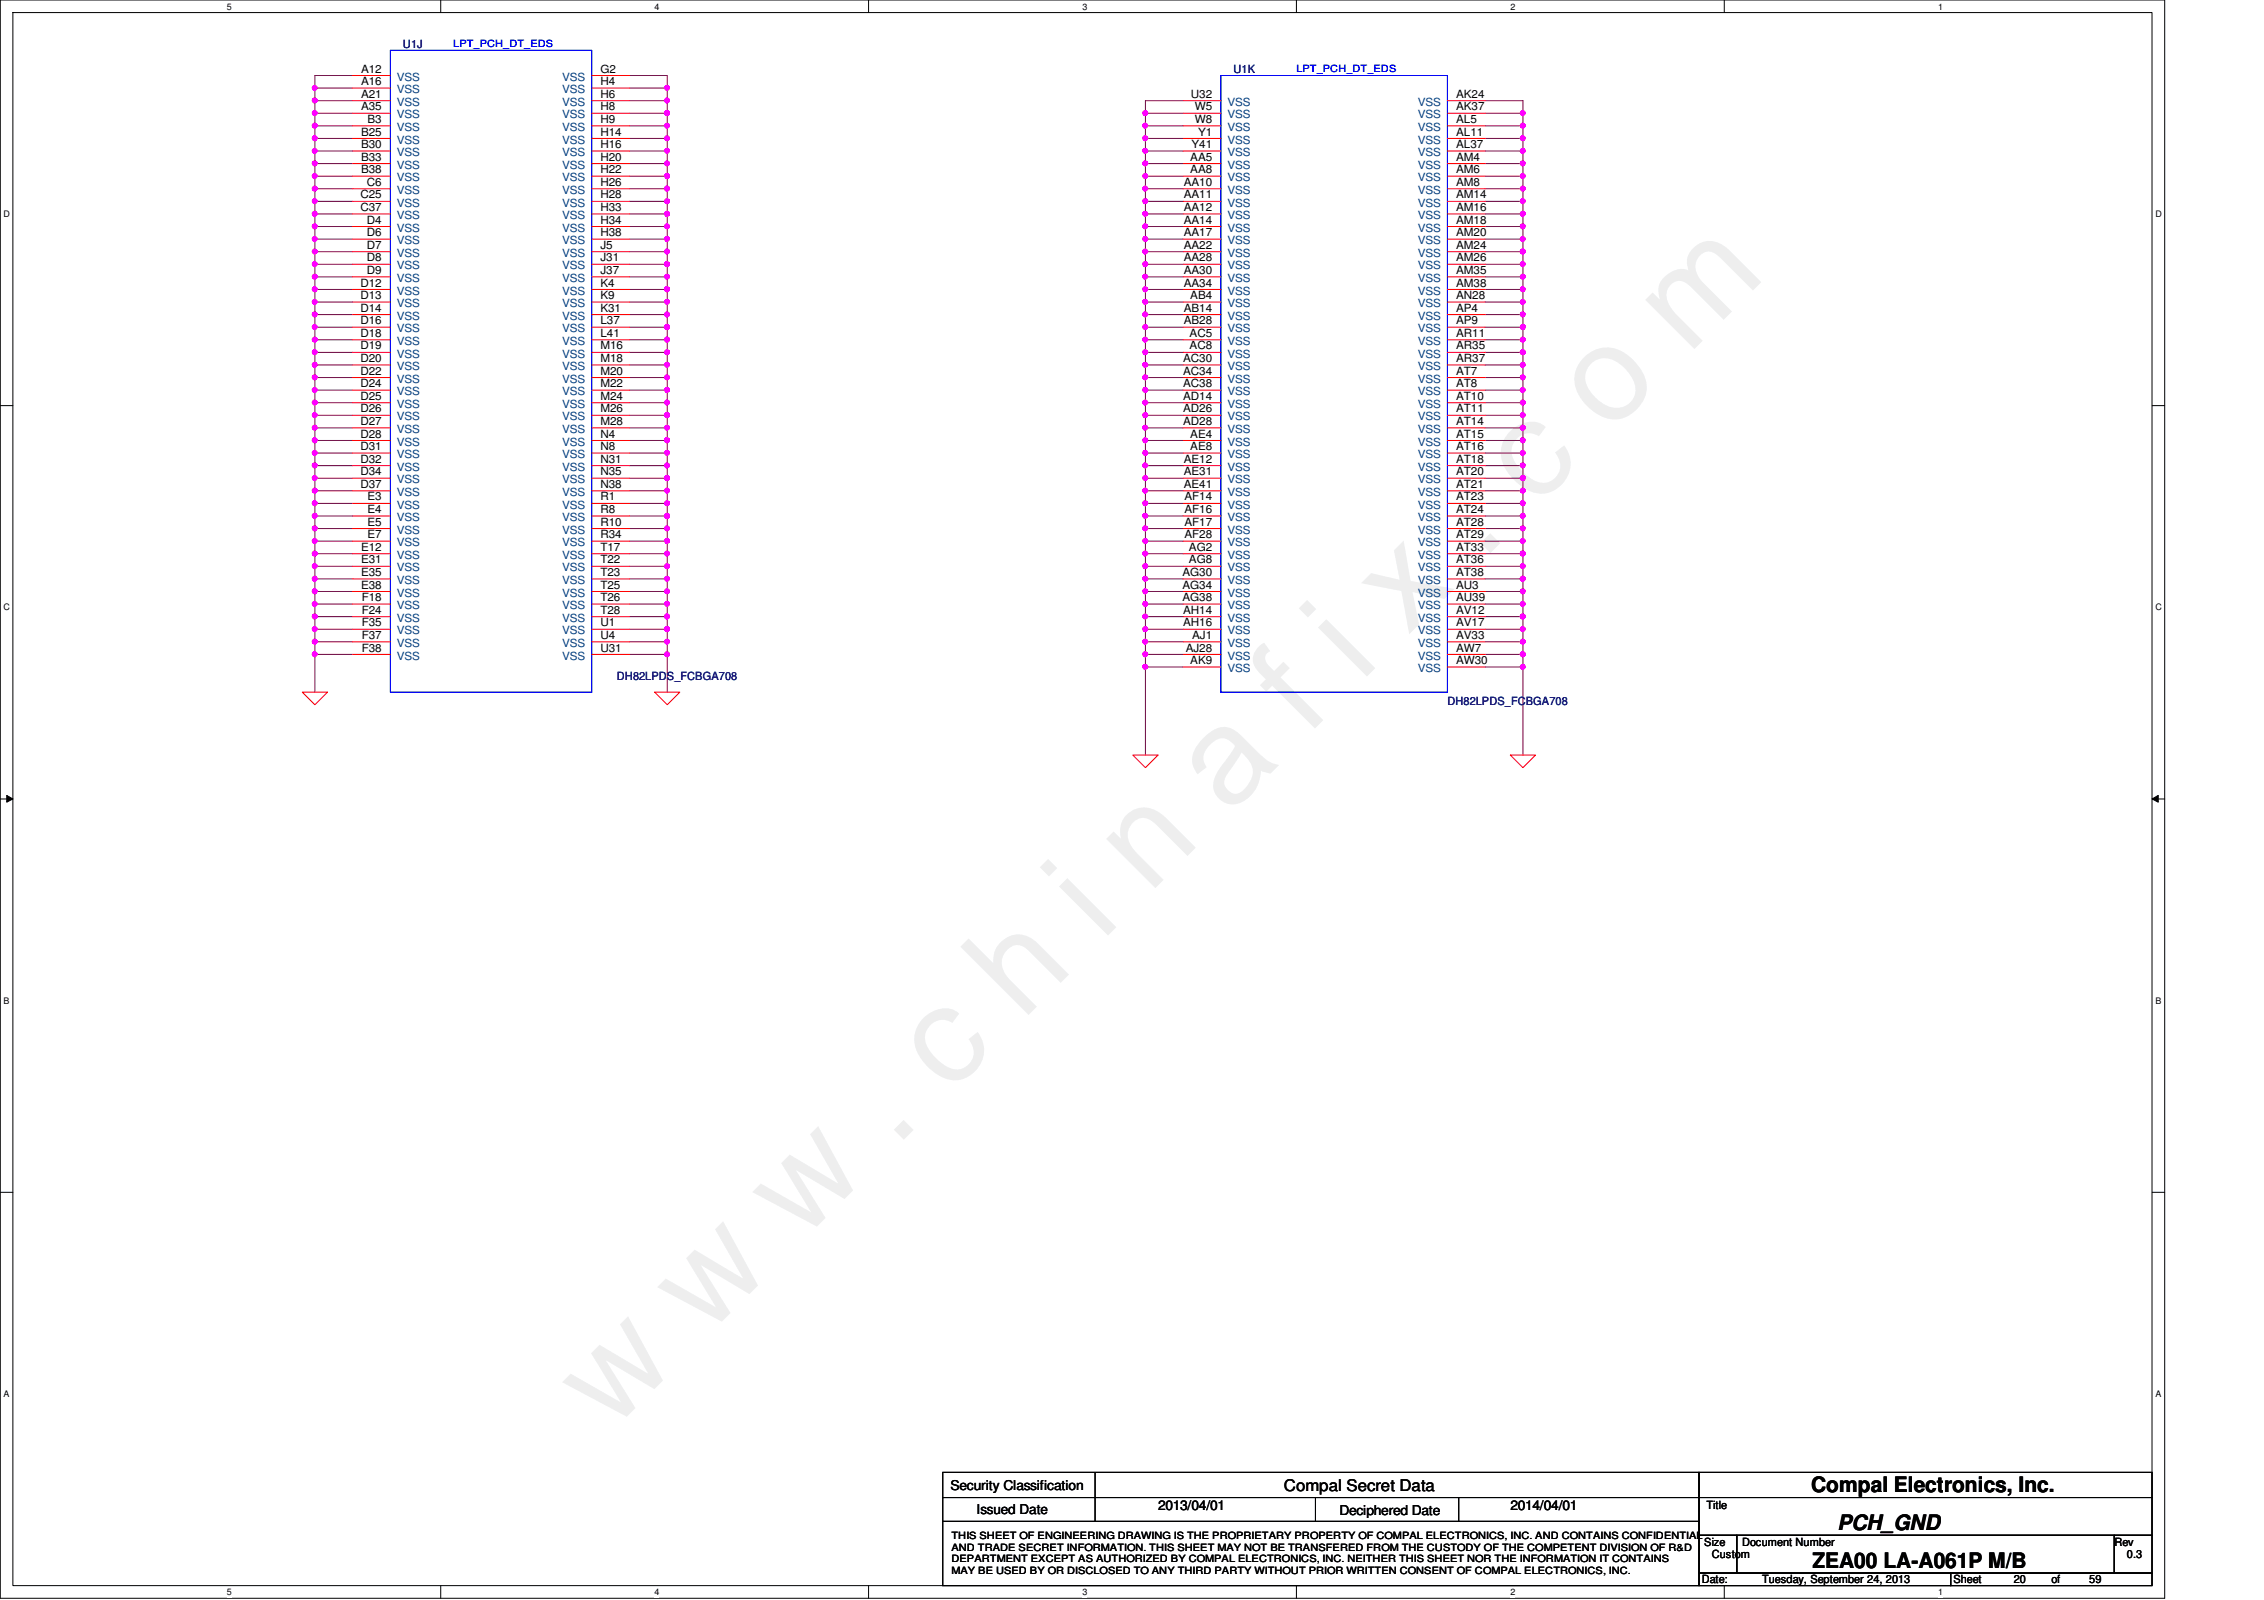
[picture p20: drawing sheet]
<svg xmlns="http://www.w3.org/2000/svg" width="297mm" height="210mm" viewBox="0 0 297 210" stroke-linecap="round" stroke-linejoin="round" font-family="sans-serif">
<defs><g id="words">
<text font-size="17.6" fill="#f0f" x="80.1" y="188" transform="rotate(-45 80.1 188)">w w w . c h i n a f i x . c o m</text>
<g font-size="2.8">
<text x="237.6" y="195.8">Compal Electronics, Inc.</text>
<text x="241.1" y="200.7">PCH_GND</text>
<text x="237.8" y="205.7">ZEA00 LA-A061P M/B</text>
</g>
<text font-size="2.1" x="168.4" y="195.6">Compal Secret Data</text>
<g font-size="1.8">
<text x="124.7" y="195.5">Security Classification</text>
<text x="128.1" y="198.6">Issued Date</text>
<text x="151.9" y="198.1">2013/04/01</text>
<text x="175.7" y="198.8">Deciphered Date</text>
<text x="198.2" y="198.1">2014/04/01</text>
</g>
<g font-size="1.5">
<text x="47.4" y="11.2">A16</text>
<text x="47.4" y="9.5">A12</text>
<text x="78.8" y="11.2">H4</text>
<text x="78.8" y="9.5">G2</text>
<text x="47.4" y="17.8">B25</text>
<text x="47.4" y="14.5">A35</text>
<text x="47.4" y="12.8">A21</text>
<text x="48.2" y="16.1">B3</text>
<text x="78.8" y="17.8">H14</text>
<text x="78.8" y="16.1">H9</text>
<text x="78.8" y="14.5">H8</text>
<text x="78.8" y="12.8">H6</text>
<text x="156.2" y="12.8">U32</text>
<text x="156.8" y="16.1">W8</text>
<text x="156.8" y="14.5">W5</text>
<text x="157.2" y="17.8">Y1</text>
<text x="191" y="17.8">AL11</text>
<text x="191" y="16.1">AL5</text>
<text x="191" y="14.5">AK37</text>
<text x="191" y="12.8">AK24</text>
<text x="47.4" y="21.1">B33</text>
<text x="47.4" y="19.4">B30</text>
<text x="47.4" y="22.7">B38</text>
<text x="78.8" y="21.1">H20</text>
<text x="78.8" y="19.4">H16</text>
<text x="78.8" y="22.7">H22</text>
<text x="156.2" y="22.7">AA8</text>
<text x="156.2" y="21.1">AA5</text>
<text x="156.3" y="19.4">Y41</text>
<text x="191" y="22.7">AM6</text>
<text x="191" y="21.1">AM4</text>
<text x="191" y="19.4">AL37</text>
<text x="47.3" y="27.7">C37</text>
<text x="47.3" y="26">C25</text>
<text x="48.1" y="29.3">D4</text>
<text x="48.1" y="24.4">C6</text>
<text x="78.8" y="26">H28</text>
<text x="78.8" y="24.4">H26</text>
<text x="78.8" y="29.3">H34</text>
<text x="78.8" y="27.7">H33</text>
<text x="155.3" y="26">AA11</text>
<text x="155.3" y="27.7">AA12</text>
<text x="155.3" y="24.4">AA10</text>
<text x="155.3" y="29.3">AA14</text>
<text x="191" y="29.3">AM18</text>
<text x="191" y="27.7">AM16</text>
<text x="191" y="26">AM14</text>
<text x="191" y="24.4">AM8</text>
<text x="48.1" y="34.3">D8</text>
<text x="48.1" y="35.9">D9</text>
<text x="48.1" y="32.6">D7</text>
<text x="48.1" y="31">D6</text>
<text x="78.8" y="31">H38</text>
<text x="78.8" y="32.6">J5</text>
<text x="78.8" y="34.3">J31</text>
<text x="78.8" y="35.9">J37</text>
<text x="155.3" y="32.6">AA22</text>
<text x="155.3" y="31">AA17</text>
<text x="155.3" y="35.9">AA30</text>
<text x="155.3" y="34.3">AA28</text>
<text x="191" y="34.3">AM26</text>
<text x="191" y="35.9">AM35</text>
<text x="191" y="32.6">AM24</text>
<text x="191" y="31">AM20</text>
<text x="47.3" y="40.9">D14</text>
<text x="47.3" y="39.2">D13</text>
<text x="47.3" y="37.6">D12</text>
<text x="78.8" y="39.2">K9</text>
<text x="78.8" y="37.6">K4</text>
<text x="78.8" y="40.9">K31</text>
<text x="155.3" y="37.6">AA34</text>
<text x="155.3" y="40.9">AB14</text>
<text x="156.2" y="39.2">AB4</text>
<text x="191" y="37.6">AM38</text>
<text x="191" y="39.2">AN28</text>
<text x="191" y="40.9">AP4</text>
<text x="47.3" y="47.5">D20</text>
<text x="47.3" y="45.8">D19</text>
<text x="47.3" y="44.2">D18</text>
<text x="47.3" y="42.5">D16</text>
<text x="78.8" y="42.5">L37</text>
<text x="78.8" y="44.2">L41</text>
<text x="78.8" y="47.5">M18</text>
<text x="78.8" y="45.8">M16</text>
<text x="155.2" y="47.5">AC30</text>
<text x="155.3" y="42.5">AB28</text>
<text x="156.1" y="45.8">AC8</text>
<text x="156.1" y="44.2">AC5</text>
<text x="191" y="42.5">AP9</text>
<text x="191" y="45.8">AR35</text>
<text x="191" y="47.5">AR37</text>
<text x="191" y="44.2">AR11</text>
<text x="47.3" y="52.5">D25</text>
<text x="47.3" y="49.1">D22</text>
<text x="47.3" y="50.8">D24</text>
<text x="78.8" y="50.8">M22</text>
<text x="78.8" y="49.1">M20</text>
<text x="78.8" y="52.5">M24</text>
<text x="155.2" y="50.8">AC38</text>
<text x="155.2" y="49.1">AC34</text>
<text x="155.2" y="52.5">AD14</text>
<text x="191" y="52.5">AT10</text>
<text x="191" y="50.8">AT8</text>
<text x="191" y="49.1">AT7</text>
<text x="47.3" y="57.4">D28</text>
<text x="47.3" y="55.8">D27</text>
<text x="47.3" y="54.1">D26</text>
<text x="47.3" y="59.1">D31</text>
<text x="78.8" y="54.1">M26</text>
<text x="78.8" y="55.8">M28</text>
<text x="78.8" y="59.1">N8</text>
<text x="78.8" y="57.4">N4</text>
<text x="155.2" y="55.8">AD28</text>
<text x="155.2" y="54.1">AD26</text>
<text x="156.2" y="59.1">AE8</text>
<text x="156.2" y="57.4">AE4</text>
<text x="191" y="54.1">AT11</text>
<text x="191" y="55.8">AT14</text>
<text x="191" y="57.4">AT15</text>
<text x="191" y="59.1">AT16</text>
<text x="47.3" y="62.4">D34</text>
<text x="47.3" y="64">D37</text>
<text x="47.3" y="60.7">D32</text>
<text x="48.2" y="65.7">E3</text>
<text x="78.8" y="60.7">N31</text>
<text x="78.8" y="62.4">N35</text>
<text x="78.8" y="64">N38</text>
<text x="78.8" y="65.7">R1</text>
<text x="155.3" y="62.4">AE31</text>
<text x="155.3" y="60.7">AE12</text>
<text x="155.3" y="64">AE41</text>
<text x="155.4" y="65.7">AF14</text>
<text x="191" y="60.7">AT18</text>
<text x="191" y="62.4">AT20</text>
<text x="191" y="64">AT21</text>
<text x="191" y="65.7">AT23</text>
<text x="48.2" y="67.3">E4</text>
<text x="48.2" y="70.6">E7</text>
<text x="48.2" y="69">E5</text>
<text x="78.8" y="69">R10</text>
<text x="78.8" y="67.3">R8</text>
<text x="78.8" y="70.6">R34</text>
<text x="155.4" y="70.6">AF28</text>
<text x="155.4" y="69">AF17</text>
<text x="155.4" y="67.3">AF16</text>
<text x="191" y="69">AT28</text>
<text x="191" y="67.3">AT24</text>
<text x="191" y="70.6">AT29</text>
<text x="47.4" y="72.3">E12</text>
<text x="47.4" y="77.2">E38</text>
<text x="47.4" y="75.6">E35</text>
<text x="47.4" y="73.9">E31</text>
<text x="78.8" y="72.3">T17</text>
<text x="78.8" y="73.9">T22</text>
<text x="78.8" y="77.2">T25</text>
<text x="78.8" y="75.6">T23</text>
<text x="155.1" y="77.2">AG34</text>
<text x="155.1" y="75.6">AG30</text>
<text x="156" y="73.9">AG8</text>
<text x="156" y="72.3">AG2</text>
<text x="191" y="72.3">AT33</text>
<text x="191" y="77.2">AU3</text>
<text x="191" y="75.6">AT38</text>
<text x="191" y="73.9">AT36</text>
<text x="47.5" y="83.8">F37</text>
<text x="47.5" y="82.2">F35</text>
<text x="47.5" y="80.5">F24</text>
<text x="47.5" y="78.9">F18</text>
<text x="78.8" y="80.5">T28</text>
<text x="78.8" y="78.9">T26</text>
<text x="78.8" y="82.2">U1</text>
<text x="78.8" y="83.8">U4</text>
<text x="155.1" y="78.9">AG38</text>
<text x="155.2" y="82.2">AH16</text>
<text x="155.2" y="80.5">AH14</text>
<text x="156.4" y="83.8">AJ1</text>
<text x="191" y="83.8">AV33</text>
<text x="191" y="82.2">AV17</text>
<text x="191" y="80.5">AV12</text>
<text x="191" y="78.9">AU39</text>
<text x="47.5" y="85.5">F38</text>
<text x="78.8" y="85.5">U31</text>
<text x="155.6" y="85.5">AJ28</text>
<text x="156.2" y="87.1">AK9</text>
<text x="191" y="85.5">AW7</text>
<text x="191" y="87.1">AW30</text>
<text x="223.9" y="198">Title</text>
<text x="223.6" y="202.8">Size</text>
<text x="228.6" y="202.8">Document Number</text>
<text x="277.4" y="202.8">Rev</text>
<text x="223.3" y="207.7">Date:</text>
<text x="224.6" y="204.4">Custom</text>
<text x="231.2" y="207.7">Tuesday, September 24, 2013</text>
<text x="256.3" y="207.7">Sheet</text>
<text x="264.2" y="207.7">20</text>
<text x="269.2" y="207.7">of</text>
<text x="274.1" y="207.7">59</text>
<text x="279.1" y="204.4">0.3</text>
</g>
<g font-size="1.5" fill="#004080">
<text x="52.1" y="10.6">VSS</text>
<text x="73.7" y="10.6">VSS</text>
<text x="52.1" y="17.2">VSS</text>
<text x="52.1" y="15.5">VSS</text>
<text x="52.1" y="13.9">VSS</text>
<text x="52.1" y="12.2">VSS</text>
<text x="73.7" y="17.2">VSS</text>
<text x="73.7" y="15.5">VSS</text>
<text x="73.7" y="13.9">VSS</text>
<text x="73.7" y="12.2">VSS</text>
<text x="161" y="13.9">VSS</text>
<text x="161" y="17.2">VSS</text>
<text x="161" y="15.5">VSS</text>
<text x="186" y="17.2">VSS</text>
<text x="186" y="15.5">VSS</text>
<text x="186" y="13.9">VSS</text>
<text x="52.1" y="22.1">VSS</text>
<text x="52.1" y="20.5">VSS</text>
<text x="52.1" y="23.8">VSS</text>
<text x="52.1" y="18.8">VSS</text>
<text x="73.7" y="18.8">VSS</text>
<text x="73.7" y="22.1">VSS</text>
<text x="73.7" y="20.5">VSS</text>
<text x="73.7" y="23.8">VSS</text>
<text x="161" y="23.8">VSS</text>
<text x="161" y="22.1">VSS</text>
<text x="161" y="20.5">VSS</text>
<text x="161" y="18.8">VSS</text>
<text x="186" y="23.8">VSS</text>
<text x="186" y="22.1">VSS</text>
<text x="186" y="20.5">VSS</text>
<text x="186" y="18.8">VSS</text>
<text x="52.1" y="28.7">VSS</text>
<text x="52.1" y="27.1">VSS</text>
<text x="52.1" y="25.4">VSS</text>
<text x="73.7" y="27.1">VSS</text>
<text x="73.7" y="25.4">VSS</text>
<text x="73.7" y="28.7">VSS</text>
<text x="161" y="27.1">VSS</text>
<text x="161" y="28.7">VSS</text>
<text x="161" y="25.4">VSS</text>
<text x="186" y="28.7">VSS</text>
<text x="186" y="27.1">VSS</text>
<text x="186" y="25.4">VSS</text>
<text x="52.1" y="35.3">VSS</text>
<text x="52.1" y="33.7">VSS</text>
<text x="52.1" y="32">VSS</text>
<text x="52.1" y="30.4">VSS</text>
<text x="73.7" y="32">VSS</text>
<text x="73.7" y="30.4">VSS</text>
<text x="73.7" y="33.7">VSS</text>
<text x="73.7" y="35.3">VSS</text>
<text x="161" y="33.7">VSS</text>
<text x="161" y="32">VSS</text>
<text x="161" y="30.4">VSS</text>
<text x="161" y="35.3">VSS</text>
<text x="186" y="35.3">VSS</text>
<text x="186" y="33.7">VSS</text>
<text x="186" y="32">VSS</text>
<text x="186" y="30.4">VSS</text>
<text x="52.1" y="42">VSS</text>
<text x="52.1" y="40.3">VSS</text>
<text x="52.1" y="38.7">VSS</text>
<text x="52.1" y="37">VSS</text>
<text x="73.7" y="40.3">VSS</text>
<text x="73.7" y="38.7">VSS</text>
<text x="73.7" y="37">VSS</text>
<text x="73.7" y="42">VSS</text>
<text x="161" y="38.7">VSS</text>
<text x="161" y="37">VSS</text>
<text x="161" y="42">VSS</text>
<text x="161" y="40.3">VSS</text>
<text x="186" y="37">VSS</text>
<text x="186" y="38.7">VSS</text>
<text x="186" y="40.3">VSS</text>
<text x="186" y="42">VSS</text>
<text x="52.1" y="46.9">VSS</text>
<text x="52.1" y="45.3">VSS</text>
<text x="52.1" y="43.6">VSS</text>
<text x="73.7" y="43.6">VSS</text>
<text x="73.7" y="45.3">VSS</text>
<text x="73.7" y="46.9">VSS</text>
<text x="161" y="46.9">VSS</text>
<text x="161" y="45.3">VSS</text>
<text x="161" y="43.6">VSS</text>
<text x="186" y="43.6">VSS</text>
<text x="186" y="46.9">VSS</text>
<text x="186" y="45.3">VSS</text>
<text x="52.1" y="53.5">VSS</text>
<text x="52.1" y="50.2">VSS</text>
<text x="52.1" y="48.6">VSS</text>
<text x="52.1" y="51.9">VSS</text>
<text x="73.7" y="48.6">VSS</text>
<text x="73.7" y="51.9">VSS</text>
<text x="73.7" y="50.2">VSS</text>
<text x="73.7" y="53.5">VSS</text>
<text x="161" y="51.9">VSS</text>
<text x="161" y="50.2">VSS</text>
<text x="161" y="48.6">VSS</text>
<text x="161" y="53.5">VSS</text>
<text x="186" y="53.5">VSS</text>
<text x="186" y="51.9">VSS</text>
<text x="186" y="50.2">VSS</text>
<text x="186" y="48.6">VSS</text>
<text x="52.1" y="58.5">VSS</text>
<text x="52.1" y="56.8">VSS</text>
<text x="52.1" y="55.2">VSS</text>
<text x="73.7" y="55.2">VSS</text>
<text x="73.7" y="56.8">VSS</text>
<text x="73.7" y="58.5">VSS</text>
<text x="161" y="58.5">VSS</text>
<text x="161" y="56.8">VSS</text>
<text x="161" y="55.2">VSS</text>
<text x="186" y="55.2">VSS</text>
<text x="186" y="56.8">VSS</text>
<text x="186" y="58.5">VSS</text>
<text x="52.1" y="63.4">VSS</text>
<text x="52.1" y="65.1">VSS</text>
<text x="52.1" y="61.8">VSS</text>
<text x="52.1" y="60.1">VSS</text>
<text x="73.7" y="60.1">VSS</text>
<text x="73.7" y="61.8">VSS</text>
<text x="73.7" y="63.4">VSS</text>
<text x="73.7" y="65.1">VSS</text>
<text x="161" y="63.4">VSS</text>
<text x="161" y="61.8">VSS</text>
<text x="161" y="65.1">VSS</text>
<text x="161" y="60.1">VSS</text>
<text x="186" y="60.1">VSS</text>
<text x="186" y="61.8">VSS</text>
<text x="186" y="63.4">VSS</text>
<text x="186" y="65.1">VSS</text>
<text x="52.1" y="66.7">VSS</text>
<text x="52.1" y="68.4">VSS</text>
<text x="52.1" y="71.7">VSS</text>
<text x="52.1" y="70">VSS</text>
<text x="73.7" y="70">VSS</text>
<text x="73.7" y="68.4">VSS</text>
<text x="73.7" y="66.7">VSS</text>
<text x="73.7" y="71.7">VSS</text>
<text x="161" y="66.7">VSS</text>
<text x="161" y="71.7">VSS</text>
<text x="161" y="70">VSS</text>
<text x="161" y="68.4">VSS</text>
<text x="186" y="70">VSS</text>
<text x="186" y="66.7">VSS</text>
<text x="186" y="68.4">VSS</text>
<text x="186" y="71.7">VSS</text>
<text x="52.1" y="73.3">VSS</text>
<text x="52.1" y="76.6">VSS</text>
<text x="52.1" y="75">VSS</text>
<text x="73.7" y="73.3">VSS</text>
<text x="73.7" y="75">VSS</text>
<text x="73.7" y="76.6">VSS</text>
<text x="161" y="76.6">VSS</text>
<text x="161" y="75">VSS</text>
<text x="161" y="73.3">VSS</text>
<text x="186" y="73.3">VSS</text>
<text x="186" y="76.6">VSS</text>
<text x="186" y="75">VSS</text>
<text x="52.1" y="83.2">VSS</text>
<text x="52.1" y="81.6">VSS</text>
<text x="52.1" y="79.9">VSS</text>
<text x="52.1" y="78.3">VSS</text>
<text x="73.7" y="78.3">VSS</text>
<text x="73.7" y="81.6">VSS</text>
<text x="73.7" y="79.9">VSS</text>
<text x="73.7" y="83.2">VSS</text>
<text x="161" y="83.2">VSS</text>
<text x="161" y="81.6">VSS</text>
<text x="161" y="79.9">VSS</text>
<text x="161" y="78.3">VSS</text>
<text x="186" y="83.2">VSS</text>
<text x="186" y="81.6">VSS</text>
<text x="186" y="79.9">VSS</text>
<text x="186" y="78.3">VSS</text>
<text x="52.1" y="86.5">VSS</text>
<text x="52.1" y="84.9">VSS</text>
<text x="73.7" y="84.9">VSS</text>
<text x="73.7" y="86.5">VSS</text>
<text x="161" y="86.5">VSS</text>
<text x="161" y="84.9">VSS</text>
<text x="161" y="88.2">VSS</text>
<text x="186" y="84.9">VSS</text>
<text x="186" y="86.5">VSS</text>
<text x="186" y="88.2">VSS</text>
</g>
<g font-size="1.5" fill="#000080">
<text x="52.9" y="6.3">U1J</text>
<text x="161.8" y="9.6">U1K</text>
<text x="80.9" y="89.2">DH82LPDS_FCBGA708</text>
<text x="189.9" y="92.5">DH82LPDS_FCBGA708</text>
</g>
<g font-size="1.3" fill="#00f">
<text x="59.5" y="6.1">LPT_PCH_DT_EDS</text>
<text x="170.1" y="9.4">LPT_PCH_DT_EDS</text>
</g>
<g font-size="1.3">
<text x="124.8" y="201.9">THIS SHEET OF ENGINEERING DRAWING IS THE PROPRIETARY PROPERTY OF COMPAL ELECTRONICS, INC. AND CONTAINS CONFIDENTIAL</text>
<text x="124.8" y="203.5">AND TRADE SECRET INFORMATION. THIS SHEET MAY NOT BE TRANSFERED FROM THE CUSTODY OF THE COMPETENT DIVISION OF R&amp;D</text>
<text x="124.8" y="205">DEPARTMENT EXCEPT AS AUTHORIZED BY COMPAL ELECTRONICS, INC. NEITHER THIS SHEET NOR THE INFORMATION IT CONTAINS</text>
<text x="124.8" y="206.5">MAY BE USED BY OR DISCLOSED TO ANY THIRD PARTY WITHOUT PRIOR WRITTEN CONSENT OF COMPAL ELECTRONICS, INC.</text>
</g>
<g font-size="1.2">
<text x="29.8" y="1.3">5</text>
<text x="85.9" y="1.3">4</text>
<text x="142" y="1.3">3</text>
<text x="198.2" y="1.3">2</text>
<text x="254.3" y="1.3">1</text>
<text x=".5" y="28.5">D</text>
<text x="282.8" y="28.5">D</text>
<text x=".5" y="80.1">C</text>
<text x="282.8" y="80.1">C</text>
<text x=".5" y="131.7">B</text>
<text x="282.8" y="131.7">B</text>
<text x=".5" y="183.3">A</text>
<text x="282.8" y="183.3">A</text>
<text x="29.8" y="209.3">5</text>
<text x="85.9" y="209.3">4</text>
<text x="142" y="209.3">3</text>
<text x="198.2" y="209.3">2</text>
<text x="254.3" y="209.3">1</text>
</g>
</g></defs>
<path d="M1.7 1.7h280.6v206.3h-280.6zM284 0h-284v209.7M284 0v209.7M.1 209.7h283.9" fill="none" stroke="#000" stroke-width=".13"/>
<g fill="#fff">
<path d="M29.8 .2h.5v1.3h-.5z"/>
<path d="M29.8 208.2h.5v1.3h-.5z"/>
</g>
<path d="M57.8 0v1.7M57.8 208v1.7" fill="none" stroke="#000" stroke-width=".13"/>
<g fill="#fff">
<path d="M85.9 .2h.6v1.3h-.6z"/>
<path d="M85.9 208.2h.6v1.3h-.6z"/>
</g>
<path d="M114 0v1.7M114 208v1.7" fill="none" stroke="#000" stroke-width=".13"/>
<g fill="#fff">
<path d="M142 .2h.6v1.3h-.6z"/>
<path d="M142 208.2h.6v1.3h-.6z"/>
</g>
<path d="M170.1 0v1.7M170.1 208v1.7" fill="none" stroke="#000" stroke-width=".13"/>
<g fill="#fff">
<path d="M198.2 .2h.5v1.3h-.5z"/>
<path d="M198.2 208.2h.5v1.3h-.5z"/>
</g>
<path d="M226.2 0v1.7M226.2 208v1.7" fill="none" stroke="#000" stroke-width=".13"/>
<g fill="#fff">
<path d="M254.3 .2h.6v1.3h-.6z"/>
<path d="M254.3 208.2h.6v1.3h-.6z"/>
<path d="M.5 27.4h.8v1.3h-.8z"/>
<path d="M282.8 27.4h.8v1.3h-.8z"/>
<path d="M.5 79h.8v1.3h-.8z"/>
<path d="M282.8 79h.8v1.3h-.8z"/>
</g>
<path d="M0 53.2h1.7M282.4 53.2h1.6" fill="none" stroke="#000" stroke-width=".13"/>
<g fill="#fff">
<path d="M.5 130.6h.7v1.3h-.7z"/>
<path d="M282.8 130.6h.7v1.3h-.7z"/>
</g>
<path d="M0 104.8h1.7M.9 104.4l.8 .4-.8 .4zM282.4 104.8l.8-.4v.8zM282.4 104.8h1.6" fill="none" stroke="#000" stroke-width=".13"/>
<path d="M.9 104.4l.8 .4-.8 .4zM282.4 104.8l.8-.4v.8z" fill="#000"/>
<g fill="#fff">
<path d="M.5 182.2h.7v1.3h-.7z"/>
<path d="M282.8 182.2h.7v1.3h-.7z"/>
</g>
<path d="M0 156.4h1.7M282.4 156.4h1.6" fill="none" stroke="#000" stroke-width=".13"/>
<path d="M150.3 18.2h4.9M150.3 19.8h4.9M150.3 13.2h4.9M155.2 14.9h-4.9v1.6h4.9M150.3 23.1h4.9M150.3 21.5h4.9" fill="none" stroke="#800040" stroke-width=".13"/>
<circle cx="150.3" cy="14.8" r=".32" fill="#f0f"/>
<circle cx="150.3" cy="14.8" r=".32" fill="none" stroke="#f0f" stroke-width=".13"/>
<path d="M150.3 23.1v1.7" fill="none" stroke="#800040" stroke-width=".13"/>
<circle cx="150.3" cy="23.1" r=".32" fill="#f0f"/>
<circle cx="150.3" cy="23.1" r=".32" fill="none" stroke="#f0f" stroke-width=".13"/>
<path d="M150.3 13.2v1.7M150.3 21.5v1.6" fill="none" stroke="#800040" stroke-width=".13"/>
<circle cx="150.3" cy="21.4" r=".32" fill="#f0f"/>
<circle cx="150.3" cy="21.4" r=".32" fill="none" stroke="#f0f" stroke-width=".13"/>
<path d="M150.3 16.5v1.7" fill="none" stroke="#800040" stroke-width=".13"/>
<circle cx="150.3" cy="16.5" r=".32" fill="#f0f"/>
<circle cx="150.3" cy="16.5" r=".32" fill="none" stroke="#f0f" stroke-width=".13"/>
<path d="M150.3 19.8v1.7" fill="none" stroke="#800040" stroke-width=".13"/>
<circle cx="150.3" cy="19.8" r=".32" fill="#f0f"/>
<circle cx="150.3" cy="19.8" r=".32" fill="none" stroke="#f0f" stroke-width=".13"/>
<path d="M150.3 18.2v1.6" fill="none" stroke="#800040" stroke-width=".13"/>
<circle cx="150.3" cy="18.1" r=".32" fill="#f0f"/>
<circle cx="150.3" cy="18.1" r=".32" fill="none" stroke="#f0f" stroke-width=".13"/>
<path d="M41.3 39.6h5M41.3 57.8h5M41.3 51.2h5M41.3 67.7h5M41.3 61.1h5M41.3 62.7h5M41.3 66h5" fill="none" stroke="#800040" stroke-width=".13"/>
<circle cx="41.3" cy="39.6" r=".32" fill="#f0f"/>
<circle cx="41.3" cy="39.6" r=".32" fill="none" stroke="#f0f" stroke-width=".13"/>
<path d="M41.3 42.9h5M41.3 69.3h5" fill="none" stroke="#800040" stroke-width=".13"/>
<circle cx="41.3" cy="69.3" r=".32" fill="#f0f"/>
<circle cx="41.3" cy="69.3" r=".32" fill="none" stroke="#f0f" stroke-width=".13"/>
<path d="M41.3 33h5M41.3 36.3h5M41.3 52.8h5M41.3 59.4h5M41.3 49.5h5M41.3 41.3h5M41.3 56.1h5M41.3 64.4h5" fill="none" stroke="#800040" stroke-width=".13"/>
<circle cx="41.3" cy="56.1" r=".32" fill="#f0f"/>
<circle cx="41.3" cy="56.1" r=".32" fill="none" stroke="#f0f" stroke-width=".13"/>
<path d="M41.3 34.7h5M41.3 44.6h5M41.3 46.2h5M41.3 54.5h5" fill="none" stroke="#800040" stroke-width=".13"/>
<circle cx="41.3" cy="54.5" r=".32" fill="#f0f"/>
<circle cx="41.3" cy="54.5" r=".32" fill="none" stroke="#f0f" stroke-width=".13"/>
<path d="M41.3 19.8h5M41.3 28.1h5M41.3 24.8h5M41.3 31.4h5M41.3 26.4h5" fill="none" stroke="#800040" stroke-width=".13"/>
<circle cx="41.3" cy="26.4" r=".32" fill="#f0f"/>
<circle cx="41.3" cy="26.4" r=".32" fill="none" stroke="#f0f" stroke-width=".13"/>
<path d="M41.3 18.2h5M41.3 16.5h5M41.3 13.2h5M41.3 29.7h5M41.3 38h5M41.3 21.5h5" fill="none" stroke="#800040" stroke-width=".13"/>
<circle cx="41.3" cy="13.2" r=".32" fill="#f0f"/>
<circle cx="41.3" cy="13.2" r=".32" fill="none" stroke="#f0f" stroke-width=".13"/>
<path d="M41.3 14.9h5M41.3 23.1h5M41.3 74.3h5M41.3 85.9h5M41.3 80.9h5" fill="none" stroke="#800040" stroke-width=".13"/>
<circle cx="41.3" cy="80.9" r=".32" fill="#f0f"/>
<circle cx="41.3" cy="80.9" r=".32" fill="none" stroke="#f0f" stroke-width=".13"/>
<path d="M41.3 75.9h5M41.3 77.6h5M41.3 79.2h5M41.3 84.2h5M41.3 82.5h5" fill="none" stroke="#800040" stroke-width=".13"/>
<circle cx="41.3" cy="82.5" r=".32" fill="#f0f"/>
<circle cx="41.3" cy="82.5" r=".32" fill="none" stroke="#f0f" stroke-width=".13"/>
<path d="M41.3 62.7v1.7M41.3 71h5M41.3 72.6h5" fill="none" stroke="#800040" stroke-width=".13"/>
<circle cx="41.3" cy="62.7" r=".32" fill="#f0f"/>
<circle cx="41.3" cy="62.7" r=".32" fill="none" stroke="#f0f" stroke-width=".13"/>
<path d="M41.3 14.9v1.6" fill="none" stroke="#800040" stroke-width=".13"/>
<circle cx="41.3" cy="14.8" r=".32" fill="#f0f"/>
<circle cx="41.3" cy="14.8" r=".32" fill="none" stroke="#f0f" stroke-width=".13"/>
<path d="M41.3 28.1v1.6" fill="none" stroke="#800040" stroke-width=".13"/>
<circle cx="41.3" cy="28" r=".32" fill="#f0f"/>
<circle cx="41.3" cy="28" r=".32" fill="none" stroke="#f0f" stroke-width=".13"/>
<path d="M41.3 23.1v1.7" fill="none" stroke="#800040" stroke-width=".13"/>
<circle cx="41.3" cy="23.1" r=".32" fill="#f0f"/>
<circle cx="41.3" cy="23.1" r=".32" fill="none" stroke="#f0f" stroke-width=".13"/>
<path d="M41.3 66v1.7" fill="none" stroke="#800040" stroke-width=".13"/>
<circle cx="41.3" cy="66" r=".32" fill="#f0f"/>
<circle cx="41.3" cy="66" r=".32" fill="none" stroke="#f0f" stroke-width=".13"/>
<path d="M41.3 44.6v1.6" fill="none" stroke="#800040" stroke-width=".13"/>
<circle cx="41.3" cy="44.6" r=".32" fill="#f0f"/>
<circle cx="41.3" cy="44.6" r=".32" fill="none" stroke="#f0f" stroke-width=".13"/>
<path d="M41.3 36.3v1.7" fill="none" stroke="#800040" stroke-width=".13"/>
<circle cx="41.3" cy="36.3" r=".32" fill="#f0f"/>
<circle cx="41.3" cy="36.3" r=".32" fill="none" stroke="#f0f" stroke-width=".13"/>
<path d="M41.3 59.4v1.7" fill="none" stroke="#800040" stroke-width=".13"/>
<circle cx="41.3" cy="59.4" r=".32" fill="#f0f"/>
<circle cx="41.3" cy="59.4" r=".32" fill="none" stroke="#f0f" stroke-width=".13"/>
<path d="M41.3 13.2v1.7M41.3 21.5v1.6" fill="none" stroke="#800040" stroke-width=".13"/>
<circle cx="41.3" cy="21.4" r=".32" fill="#f0f"/>
<circle cx="41.3" cy="21.4" r=".32" fill="none" stroke="#f0f" stroke-width=".13"/>
<path d="M41.3 64.4v1.6" fill="none" stroke="#800040" stroke-width=".13"/>
<circle cx="41.3" cy="64.4" r=".32" fill="#f0f"/>
<circle cx="41.3" cy="64.4" r=".32" fill="none" stroke="#f0f" stroke-width=".13"/>
<path d="M41.3 16.5v1.7" fill="none" stroke="#800040" stroke-width=".13"/>
<circle cx="41.3" cy="16.5" r=".32" fill="#f0f"/>
<circle cx="41.3" cy="16.5" r=".32" fill="none" stroke="#f0f" stroke-width=".13"/>
<path d="M41.3 34.7v1.6" fill="none" stroke="#800040" stroke-width=".13"/>
<circle cx="41.3" cy="34.6" r=".32" fill="#f0f"/>
<circle cx="41.3" cy="34.6" r=".32" fill="none" stroke="#f0f" stroke-width=".13"/>
<path d="M41.3 75.9v1.7" fill="none" stroke="#800040" stroke-width=".13"/>
<circle cx="41.3" cy="75.9" r=".32" fill="#f0f"/>
<circle cx="41.3" cy="75.9" r=".32" fill="none" stroke="#f0f" stroke-width=".13"/>
<path d="M41.3 41.3v1.6" fill="none" stroke="#800040" stroke-width=".13"/>
<circle cx="41.3" cy="41.2" r=".32" fill="#f0f"/>
<circle cx="41.3" cy="41.2" r=".32" fill="none" stroke="#f0f" stroke-width=".13"/>
<path d="M41.3 33v1.7" fill="none" stroke="#800040" stroke-width=".13"/>
<circle cx="41.3" cy="33" r=".32" fill="#f0f"/>
<circle cx="41.3" cy="33" r=".32" fill="none" stroke="#f0f" stroke-width=".13"/>
<path d="M41.3 42.9v1.7" fill="none" stroke="#800040" stroke-width=".13"/>
<circle cx="41.3" cy="42.9" r=".32" fill="#f0f"/>
<circle cx="41.3" cy="42.9" r=".32" fill="none" stroke="#f0f" stroke-width=".13"/>
<path d="M41.3 56.1v1.7M41.3 74.3v1.6" fill="none" stroke="#800040" stroke-width=".13"/>
<circle cx="41.3" cy="74.3" r=".32" fill="#f0f"/>
<circle cx="41.3" cy="74.3" r=".32" fill="none" stroke="#f0f" stroke-width=".13"/>
<path d="M41.3 49.5v1.7" fill="none" stroke="#800040" stroke-width=".13"/>
<circle cx="41.3" cy="49.5" r=".32" fill="#f0f"/>
<circle cx="41.3" cy="49.5" r=".32" fill="none" stroke="#f0f" stroke-width=".13"/>
<path d="M41.3 46.2v1.7" fill="none" stroke="#800040" stroke-width=".13"/>
<circle cx="41.3" cy="46.2" r=".32" fill="#f0f"/>
<circle cx="41.3" cy="46.2" r=".32" fill="none" stroke="#f0f" stroke-width=".13"/>
<path d="M41.3 19.8v1.7M41.3 39.6v1.7M41.3 26.4v1.7" fill="none" stroke="#800040" stroke-width=".13"/>
<circle cx="41.3" cy="19.8" r=".32" fill="#f0f"/>
<circle cx="41.3" cy="19.8" r=".32" fill="none" stroke="#f0f" stroke-width=".13"/>
<path d="M41.3 31.4v1.6" fill="none" stroke="#800040" stroke-width=".13"/>
<circle cx="41.3" cy="31.3" r=".32" fill="#f0f"/>
<circle cx="41.3" cy="31.3" r=".32" fill="none" stroke="#f0f" stroke-width=".13"/>
<path d="M41.3 29.7v1.7" fill="none" stroke="#800040" stroke-width=".13"/>
<circle cx="41.3" cy="29.7" r=".32" fill="#f0f"/>
<circle cx="41.3" cy="29.7" r=".32" fill="none" stroke="#f0f" stroke-width=".13"/>
<path d="M41.3 71v1.6" fill="none" stroke="#800040" stroke-width=".13"/>
<circle cx="41.3" cy="71" r=".32" fill="#f0f"/>
<circle cx="41.3" cy="71" r=".32" fill="none" stroke="#f0f" stroke-width=".13"/>
<path d="M41.3 18.2v1.6M41.3 69.3v1.7" fill="none" stroke="#800040" stroke-width=".13"/>
<circle cx="41.3" cy="18.1" r=".32" fill="#f0f"/>
<circle cx="41.3" cy="18.1" r=".32" fill="none" stroke="#f0f" stroke-width=".13"/>
<path d="M41.3 77.6v1.6" fill="none" stroke="#800040" stroke-width=".13"/>
<circle cx="41.3" cy="77.6" r=".32" fill="#f0f"/>
<circle cx="41.3" cy="77.6" r=".32" fill="none" stroke="#f0f" stroke-width=".13"/>
<path d="M41.3 51.2v1.6" fill="none" stroke="#800040" stroke-width=".13"/>
<circle cx="41.3" cy="51.2" r=".32" fill="#f0f"/>
<circle cx="41.3" cy="51.2" r=".32" fill="none" stroke="#f0f" stroke-width=".13"/>
<path d="M41.3 61.1v1.6" fill="none" stroke="#800040" stroke-width=".13"/>
<circle cx="41.3" cy="61.1" r=".32" fill="#f0f"/>
<circle cx="41.3" cy="61.1" r=".32" fill="none" stroke="#f0f" stroke-width=".13"/>
<path d="M41.3 82.6v3.3" fill="none" stroke="#800040" stroke-width=".13"/>
<circle cx="41.3" cy="84.2" r=".32" fill="#f0f"/>
<circle cx="41.3" cy="84.2" r=".32" fill="none" stroke="#f0f" stroke-width=".13"/>
<path d="M41.3 47.9v1.6" fill="none" stroke="#800040" stroke-width=".13"/>
<circle cx="41.3" cy="47.9" r=".32" fill="#f0f"/>
<circle cx="41.3" cy="47.9" r=".32" fill="none" stroke="#f0f" stroke-width=".13"/>
<path d="M41.3 85.9v4.9" fill="none" stroke="#800040" stroke-width=".13"/>
<circle cx="41.3" cy="85.8" r=".32" fill="#f0f"/>
<circle cx="41.3" cy="85.8" r=".32" fill="none" stroke="#f0f" stroke-width=".13"/>
<path d="M41.3 47.9h5M41.3 72.6v1.7" fill="none" stroke="#800040" stroke-width=".13"/>
<circle cx="41.3" cy="72.6" r=".32" fill="#f0f"/>
<circle cx="41.3" cy="72.6" r=".32" fill="none" stroke="#f0f" stroke-width=".13"/>
<path d="M41.3 52.8v1.7" fill="none" stroke="#800040" stroke-width=".13"/>
<circle cx="41.3" cy="52.8" r=".32" fill="#f0f"/>
<circle cx="41.3" cy="52.8" r=".32" fill="none" stroke="#f0f" stroke-width=".13"/>
<path d="M41.3 38v1.6M41.3 54.5v1.6" fill="none" stroke="#800040" stroke-width=".13"/>
<circle cx="41.3" cy="37.9" r=".32" fill="#f0f"/>
<circle cx="41.3" cy="37.9" r=".32" fill="none" stroke="#f0f" stroke-width=".13"/>
<path d="M41.3 79.2v1.7" fill="none" stroke="#800040" stroke-width=".13"/>
<circle cx="41.3" cy="79.2" r=".32" fill="#f0f"/>
<circle cx="41.3" cy="79.2" r=".32" fill="none" stroke="#f0f" stroke-width=".13"/>
<path d="M41.3 57.8v1.6" fill="none" stroke="#800040" stroke-width=".13"/>
<circle cx="41.3" cy="57.8" r=".32" fill="#f0f"/>
<circle cx="41.3" cy="57.8" r=".32" fill="none" stroke="#f0f" stroke-width=".13"/>
<path d="M41.3 67.7v1.6" fill="none" stroke="#800040" stroke-width=".13"/>
<circle cx="41.3" cy="67.7" r=".32" fill="#f0f"/>
<circle cx="41.3" cy="67.7" r=".32" fill="none" stroke="#f0f" stroke-width=".13"/>
<path d="M41.3 24.8v1.6" fill="none" stroke="#800040" stroke-width=".13"/>
<circle cx="41.3" cy="24.7" r=".32" fill="#f0f"/>
<circle cx="41.3" cy="24.7" r=".32" fill="none" stroke="#f0f" stroke-width=".13"/>
<path d="M41.3 11.6v1.6M41.3 9.9h5M41.3 80.9v1.6" fill="none" stroke="#800040" stroke-width=".13"/>
<circle cx="41.3" cy="11.5" r=".32" fill="#f0f"/>
<circle cx="41.3" cy="11.5" r=".32" fill="none" stroke="#f0f" stroke-width=".13"/>
<path d="M41.3 9.9v1.7h5M82.6 16.5h4.9M82.6 18.2h4.9M87.5 9.9v3.3M82.6 21.5h4.9" fill="none" stroke="#800040" stroke-width=".13"/>
<circle cx="87.5" cy="11.5" r=".32" fill="#f0f"/>
<circle cx="87.5" cy="11.5" r=".32" fill="none" stroke="#f0f" stroke-width=".13"/>
<path d="M87.5 18.2v1.6" fill="none" stroke="#800040" stroke-width=".13"/>
<circle cx="87.5" cy="18.1" r=".32" fill="#f0f"/>
<circle cx="87.5" cy="18.1" r=".32" fill="none" stroke="#f0f" stroke-width=".13"/>
<path d="M87.5 16.5v1.7M87.5 23.1v1.7" fill="none" stroke="#800040" stroke-width=".13"/>
<circle cx="87.5" cy="16.5" r=".32" fill="#f0f"/>
<circle cx="87.5" cy="16.5" r=".32" fill="none" stroke="#f0f" stroke-width=".13"/>
<path d="M87.5 14.9v1.6" fill="none" stroke="#800040" stroke-width=".13"/>
<circle cx="87.5" cy="14.8" r=".32" fill="#f0f"/>
<circle cx="87.5" cy="14.8" r=".32" fill="none" stroke="#f0f" stroke-width=".13"/>
<path d="M82.6 23.1h4.9" fill="none" stroke="#800040" stroke-width=".13"/>
<circle cx="87.5" cy="23.1" r=".32" fill="#f0f"/>
<circle cx="87.5" cy="23.1" r=".32" fill="none" stroke="#f0f" stroke-width=".13"/>
<path d="M82.6 9.9h4.9M82.6 11.6h4.9M82.6 14.9h4.9" fill="none" stroke="#800040" stroke-width=".13"/>
<circle cx="87.5" cy="14.8" r=".32" fill="#f0f"/>
<circle cx="87.5" cy="14.8" r=".32" fill="none" stroke="#f0f" stroke-width=".13"/>
<path d="M87.5 21.5v1.6" fill="none" stroke="#800040" stroke-width=".13"/>
<circle cx="87.5" cy="21.4" r=".32" fill="#f0f"/>
<circle cx="87.5" cy="21.4" r=".32" fill="none" stroke="#f0f" stroke-width=".13"/>
<path d="M87.5 13.2v1.7" fill="none" stroke="#800040" stroke-width=".13"/>
<circle cx="87.5" cy="13.2" r=".32" fill="#f0f"/>
<circle cx="87.5" cy="13.2" r=".32" fill="none" stroke="#f0f" stroke-width=".13"/>
<path d="M82.6 13.2h4.9M87.5 19.8v1.7" fill="none" stroke="#800040" stroke-width=".13"/>
<circle cx="87.5" cy="19.8" r=".32" fill="#f0f"/>
<circle cx="87.5" cy="19.8" r=".32" fill="none" stroke="#f0f" stroke-width=".13"/>
<path d="M82.6 19.8h4.9M194.9 13.2h4.9M194.9 21.5h4.9" fill="none" stroke="#800040" stroke-width=".13"/>
<circle cx="199.8" cy="21.4" r=".32" fill="#f0f"/>
<circle cx="199.8" cy="21.4" r=".32" fill="none" stroke="#f0f" stroke-width=".13"/>
<path d="M194.9 19.8h4.9M194.9 16.5h4.9M194.9 18.2h4.9" fill="none" stroke="#800040" stroke-width=".13"/>
<circle cx="199.8" cy="18.1" r=".32" fill="#f0f"/>
<circle cx="199.8" cy="18.1" r=".32" fill="none" stroke="#f0f" stroke-width=".13"/>
<path d="M194.9 23.1h4.9" fill="none" stroke="#800040" stroke-width=".13"/>
<circle cx="199.8" cy="23.1" r=".32" fill="#f0f"/>
<circle cx="199.8" cy="23.1" r=".32" fill="none" stroke="#f0f" stroke-width=".13"/>
<path d="M199.8 13.2v1.7h-4.9" fill="none" stroke="#800040" stroke-width=".13"/>
<circle cx="199.8" cy="14.8" r=".32" fill="#f0f"/>
<circle cx="199.8" cy="14.8" r=".32" fill="none" stroke="#f0f" stroke-width=".13"/>
<path d="M199.8 16.5v6.6" fill="none" stroke="#800040" stroke-width=".13"/>
<circle cx="199.8" cy="19.8" r=".32" fill="#f0f"/>
<circle cx="199.8" cy="19.8" r=".32" fill="none" stroke="#f0f" stroke-width=".13"/>
<path d="M199.8 14.9v1.6M199.8 23.1v1.7" fill="none" stroke="#800040" stroke-width=".13"/>
<circle cx="199.8" cy="16.5" r=".32" fill="#f0f"/>
<circle cx="199.8" cy="16.5" r=".32" fill="none" stroke="#f0f" stroke-width=".13"/>
<g fill="none" stroke="#f00" stroke-width=".13">
<path d="M46.3 19.8h4.9M46.3 18.2h4.9M46.3 16.5h4.9M46.3 14.9h4.9M46.3 13.2h4.9M46.3 11.6h4.9M46.3 9.9h4.9M77.6 18.2h5M77.6 19.8h5M77.6 16.5h5M77.6 14.9h5M77.6 13.2h5"/>
<path d="M77.6 11.6h5M77.6 9.9h5M155.2 13.2h5M155.2 19.8h5M155.2 18.2h5M155.2 16.5h5M155.2 14.9h5M189.9 19.8h5M189.9 18.2h5M189.9 16.5h5M189.9 14.9h5M189.9 13.2h5"/>
<path d="M46.3 39.6h4.9M46.3 38h4.9M46.3 34.7h4.9M46.3 28.1h4.9M46.3 26.4h4.9M46.3 21.5h4.9M46.3 36.3h4.9M46.3 33h4.9M46.3 31.4h4.9M46.3 23.1h4.9M46.3 29.7h4.9M46.3 24.8h4.9"/>
<path d="M77.6 21.5h5M77.6 23.1h5M155.2 23.1h5M155.2 21.5h5M189.9 23.1h5M189.9 21.5h5M46.3 57.8h4.9M46.3 56.1h4.9M46.3 52.8h4.9M46.3 49.5h4.9M46.3 47.9h4.9M46.3 46.2h4.9"/>
<path d="M46.3 51.2h4.9M46.3 54.5h4.9M46.3 44.6h4.9M46.3 42.9h4.9M46.3 41.3h4.9M46.3 59.4h4.9M46.3 62.7h4.9M46.3 66h4.9M46.3 67.7h4.9M46.3 64.4h4.9M46.3 61.1h4.9M46.3 72.6h4.9"/>
<path d="M46.3 79.2h4.9M46.3 77.6h4.9M46.3 75.9h4.9M46.3 74.3h4.9M46.3 71h4.9M46.3 69.3h4.9M39.7 90.8h3.3l-1.7 1.7zM46.3 85.9h4.9M46.3 84.2h4.9M46.3 82.5h4.9M46.3 80.9h4.9"/>
</g>
<g fill="none" stroke="#000" stroke-width=".13">
<path d="M123.7 193.2h99.2v3.3h-99.2zM123.7 196.5h99.2v3.1h-99.2zM123.7 199.6h99.2v8.4h-99.2zM143.7 193.2v6.4M172.6 196.5v3.1M191.4 196.5v3.1M222.9 193.2h59.4v3.3h-59.4zM222.9 196.5h59.4v4.9h-59.4zM222.9 201.4h5v5h-5zM222.9 206.4h33v1.6h-33zM227.9 201.4h49.5v5h-49.5zM255.9 206.4h26.4v1.6h-26.4z"/>
<path d="M277.4 201.4h4.9v5h-4.9z"/>
</g>
<path d="M51.2 6.6h26.4v84.2h-26.4zM160.2 9.9h29.7v80.9h-29.7z" fill="none" stroke="#00f" stroke-width=".13"/>
<circle cx="150.3" cy="14.8" r=".32" fill="#f0f"/>
<circle cx="150.3" cy="14.8" r=".32" fill="none" stroke="#f0f" stroke-width=".13"/>
<circle cx="150.3" cy="23.1" r=".32" fill="#f0f"/>
<circle cx="150.3" cy="23.1" r=".32" fill="none" stroke="#f0f" stroke-width=".13"/>
<circle cx="150.3" cy="21.4" r=".32" fill="#f0f"/>
<circle cx="150.3" cy="21.4" r=".32" fill="none" stroke="#f0f" stroke-width=".13"/>
<circle cx="150.3" cy="16.5" r=".32" fill="#f0f"/>
<circle cx="150.3" cy="16.5" r=".32" fill="none" stroke="#f0f" stroke-width=".13"/>
<circle cx="150.3" cy="19.8" r=".32" fill="#f0f"/>
<circle cx="150.3" cy="19.8" r=".32" fill="none" stroke="#f0f" stroke-width=".13"/>
<circle cx="150.3" cy="18.1" r=".32" fill="#f0f"/>
<circle cx="150.3" cy="18.1" r=".32" fill="none" stroke="#f0f" stroke-width=".13"/>
<circle cx="41.3" cy="39.6" r=".32" fill="#f0f"/>
<circle cx="41.3" cy="39.6" r=".32" fill="none" stroke="#f0f" stroke-width=".13"/>
<circle cx="41.3" cy="69.3" r=".32" fill="#f0f"/>
<circle cx="41.3" cy="69.3" r=".32" fill="none" stroke="#f0f" stroke-width=".13"/>
<circle cx="41.3" cy="56.1" r=".32" fill="#f0f"/>
<circle cx="41.3" cy="56.1" r=".32" fill="none" stroke="#f0f" stroke-width=".13"/>
<circle cx="41.3" cy="54.5" r=".32" fill="#f0f"/>
<circle cx="41.3" cy="54.5" r=".32" fill="none" stroke="#f0f" stroke-width=".13"/>
<circle cx="41.3" cy="26.4" r=".32" fill="#f0f"/>
<circle cx="41.3" cy="26.4" r=".32" fill="none" stroke="#f0f" stroke-width=".13"/>
<circle cx="41.3" cy="13.2" r=".32" fill="#f0f"/>
<circle cx="41.3" cy="13.2" r=".32" fill="none" stroke="#f0f" stroke-width=".13"/>
<circle cx="41.3" cy="80.9" r=".32" fill="#f0f"/>
<circle cx="41.3" cy="80.9" r=".32" fill="none" stroke="#f0f" stroke-width=".13"/>
<circle cx="41.3" cy="82.5" r=".32" fill="#f0f"/>
<circle cx="41.3" cy="82.5" r=".32" fill="none" stroke="#f0f" stroke-width=".13"/>
<circle cx="41.3" cy="62.7" r=".32" fill="#f0f"/>
<circle cx="41.3" cy="62.7" r=".32" fill="none" stroke="#f0f" stroke-width=".13"/>
<circle cx="41.3" cy="14.8" r=".32" fill="#f0f"/>
<circle cx="41.3" cy="14.8" r=".32" fill="none" stroke="#f0f" stroke-width=".13"/>
<circle cx="41.3" cy="28" r=".32" fill="#f0f"/>
<circle cx="41.3" cy="28" r=".32" fill="none" stroke="#f0f" stroke-width=".13"/>
<circle cx="41.3" cy="23.1" r=".32" fill="#f0f"/>
<circle cx="41.3" cy="23.1" r=".32" fill="none" stroke="#f0f" stroke-width=".13"/>
<circle cx="41.3" cy="66" r=".32" fill="#f0f"/>
<circle cx="41.3" cy="66" r=".32" fill="none" stroke="#f0f" stroke-width=".13"/>
<circle cx="41.3" cy="44.6" r=".32" fill="#f0f"/>
<circle cx="41.3" cy="44.6" r=".32" fill="none" stroke="#f0f" stroke-width=".13"/>
<circle cx="41.3" cy="36.3" r=".32" fill="#f0f"/>
<circle cx="41.3" cy="36.3" r=".32" fill="none" stroke="#f0f" stroke-width=".13"/>
<circle cx="41.3" cy="59.4" r=".32" fill="#f0f"/>
<circle cx="41.3" cy="59.4" r=".32" fill="none" stroke="#f0f" stroke-width=".13"/>
<circle cx="41.3" cy="21.4" r=".32" fill="#f0f"/>
<circle cx="41.3" cy="21.4" r=".32" fill="none" stroke="#f0f" stroke-width=".13"/>
<circle cx="41.3" cy="64.4" r=".32" fill="#f0f"/>
<circle cx="41.3" cy="64.4" r=".32" fill="none" stroke="#f0f" stroke-width=".13"/>
<circle cx="41.3" cy="16.5" r=".32" fill="#f0f"/>
<circle cx="41.3" cy="16.5" r=".32" fill="none" stroke="#f0f" stroke-width=".13"/>
<circle cx="41.3" cy="34.6" r=".32" fill="#f0f"/>
<circle cx="41.3" cy="34.6" r=".32" fill="none" stroke="#f0f" stroke-width=".13"/>
<circle cx="41.3" cy="75.9" r=".32" fill="#f0f"/>
<circle cx="41.3" cy="75.9" r=".32" fill="none" stroke="#f0f" stroke-width=".13"/>
<circle cx="41.3" cy="41.2" r=".32" fill="#f0f"/>
<circle cx="41.3" cy="41.2" r=".32" fill="none" stroke="#f0f" stroke-width=".13"/>
<circle cx="41.3" cy="33" r=".32" fill="#f0f"/>
<circle cx="41.3" cy="33" r=".32" fill="none" stroke="#f0f" stroke-width=".13"/>
<circle cx="41.3" cy="42.9" r=".32" fill="#f0f"/>
<circle cx="41.3" cy="42.9" r=".32" fill="none" stroke="#f0f" stroke-width=".13"/>
<circle cx="41.3" cy="74.3" r=".32" fill="#f0f"/>
<circle cx="41.3" cy="74.3" r=".32" fill="none" stroke="#f0f" stroke-width=".13"/>
<circle cx="41.3" cy="49.5" r=".32" fill="#f0f"/>
<circle cx="41.3" cy="49.5" r=".32" fill="none" stroke="#f0f" stroke-width=".13"/>
<circle cx="41.3" cy="46.2" r=".32" fill="#f0f"/>
<circle cx="41.3" cy="46.2" r=".32" fill="none" stroke="#f0f" stroke-width=".13"/>
<circle cx="41.3" cy="19.8" r=".32" fill="#f0f"/>
<circle cx="41.3" cy="19.8" r=".32" fill="none" stroke="#f0f" stroke-width=".13"/>
<circle cx="41.3" cy="31.3" r=".32" fill="#f0f"/>
<circle cx="41.3" cy="31.3" r=".32" fill="none" stroke="#f0f" stroke-width=".13"/>
<circle cx="41.3" cy="29.7" r=".32" fill="#f0f"/>
<circle cx="41.3" cy="29.7" r=".32" fill="none" stroke="#f0f" stroke-width=".13"/>
<circle cx="41.3" cy="71" r=".32" fill="#f0f"/>
<circle cx="41.3" cy="71" r=".32" fill="none" stroke="#f0f" stroke-width=".13"/>
<circle cx="41.3" cy="18.1" r=".32" fill="#f0f"/>
<circle cx="41.3" cy="18.1" r=".32" fill="none" stroke="#f0f" stroke-width=".13"/>
<circle cx="41.3" cy="77.6" r=".32" fill="#f0f"/>
<circle cx="41.3" cy="77.6" r=".32" fill="none" stroke="#f0f" stroke-width=".13"/>
<circle cx="41.3" cy="51.2" r=".32" fill="#f0f"/>
<circle cx="41.3" cy="51.2" r=".32" fill="none" stroke="#f0f" stroke-width=".13"/>
<circle cx="41.3" cy="61.1" r=".32" fill="#f0f"/>
<circle cx="41.3" cy="61.1" r=".32" fill="none" stroke="#f0f" stroke-width=".13"/>
<circle cx="41.3" cy="84.2" r=".32" fill="#f0f"/>
<circle cx="41.3" cy="84.2" r=".32" fill="none" stroke="#f0f" stroke-width=".13"/>
<circle cx="41.3" cy="47.9" r=".32" fill="#f0f"/>
<circle cx="41.3" cy="47.9" r=".32" fill="none" stroke="#f0f" stroke-width=".13"/>
<circle cx="41.3" cy="85.8" r=".32" fill="#f0f"/>
<circle cx="41.3" cy="85.8" r=".32" fill="none" stroke="#f0f" stroke-width=".13"/>
<circle cx="41.3" cy="72.6" r=".32" fill="#f0f"/>
<circle cx="41.3" cy="72.6" r=".32" fill="none" stroke="#f0f" stroke-width=".13"/>
<circle cx="41.3" cy="52.8" r=".32" fill="#f0f"/>
<circle cx="41.3" cy="52.8" r=".32" fill="none" stroke="#f0f" stroke-width=".13"/>
<circle cx="41.3" cy="37.9" r=".32" fill="#f0f"/>
<circle cx="41.3" cy="37.9" r=".32" fill="none" stroke="#f0f" stroke-width=".13"/>
<circle cx="41.3" cy="79.2" r=".32" fill="#f0f"/>
<circle cx="41.3" cy="79.2" r=".32" fill="none" stroke="#f0f" stroke-width=".13"/>
<circle cx="41.3" cy="57.8" r=".32" fill="#f0f"/>
<circle cx="41.3" cy="57.8" r=".32" fill="none" stroke="#f0f" stroke-width=".13"/>
<circle cx="41.3" cy="67.7" r=".32" fill="#f0f"/>
<circle cx="41.3" cy="67.7" r=".32" fill="none" stroke="#f0f" stroke-width=".13"/>
<circle cx="41.3" cy="24.7" r=".32" fill="#f0f"/>
<circle cx="41.3" cy="24.7" r=".32" fill="none" stroke="#f0f" stroke-width=".13"/>
<circle cx="41.3" cy="11.5" r=".32" fill="#f0f"/>
<circle cx="41.3" cy="11.5" r=".32" fill="none" stroke="#f0f" stroke-width=".13"/>
<circle cx="87.5" cy="11.5" r=".32" fill="#f0f"/>
<circle cx="87.5" cy="11.5" r=".32" fill="none" stroke="#f0f" stroke-width=".13"/>
<circle cx="87.5" cy="18.1" r=".32" fill="#f0f"/>
<circle cx="87.5" cy="18.1" r=".32" fill="none" stroke="#f0f" stroke-width=".13"/>
<circle cx="87.5" cy="16.5" r=".32" fill="#f0f"/>
<circle cx="87.5" cy="16.5" r=".32" fill="none" stroke="#f0f" stroke-width=".13"/>
<circle cx="87.5" cy="14.8" r=".32" fill="#f0f"/>
<circle cx="87.5" cy="14.8" r=".32" fill="none" stroke="#f0f" stroke-width=".13"/>
<circle cx="87.5" cy="23.1" r=".32" fill="#f0f"/>
<circle cx="87.5" cy="23.1" r=".32" fill="none" stroke="#f0f" stroke-width=".13"/>
<circle cx="87.5" cy="14.8" r=".32" fill="#f0f"/>
<circle cx="87.5" cy="14.8" r=".32" fill="none" stroke="#f0f" stroke-width=".13"/>
<circle cx="87.5" cy="21.4" r=".32" fill="#f0f"/>
<circle cx="87.5" cy="21.4" r=".32" fill="none" stroke="#f0f" stroke-width=".13"/>
<circle cx="87.5" cy="13.2" r=".32" fill="#f0f"/>
<circle cx="87.5" cy="13.2" r=".32" fill="none" stroke="#f0f" stroke-width=".13"/>
<circle cx="87.5" cy="19.8" r=".32" fill="#f0f"/>
<circle cx="87.5" cy="19.8" r=".32" fill="none" stroke="#f0f" stroke-width=".13"/>
<circle cx="199.8" cy="21.4" r=".32" fill="#f0f"/>
<circle cx="199.8" cy="21.4" r=".32" fill="none" stroke="#f0f" stroke-width=".13"/>
<circle cx="199.8" cy="18.1" r=".32" fill="#f0f"/>
<circle cx="199.8" cy="18.1" r=".32" fill="none" stroke="#f0f" stroke-width=".13"/>
<circle cx="199.8" cy="23.1" r=".32" fill="#f0f"/>
<circle cx="199.8" cy="23.1" r=".32" fill="none" stroke="#f0f" stroke-width=".13"/>
<circle cx="199.8" cy="14.8" r=".32" fill="#f0f"/>
<circle cx="199.8" cy="14.8" r=".32" fill="none" stroke="#f0f" stroke-width=".13"/>
<circle cx="199.8" cy="19.8" r=".32" fill="#f0f"/>
<circle cx="199.8" cy="19.8" r=".32" fill="none" stroke="#f0f" stroke-width=".13"/>
<circle cx="199.8" cy="16.5" r=".32" fill="#f0f"/>
<circle cx="199.8" cy="16.5" r=".32" fill="none" stroke="#f0f" stroke-width=".13"/>
<use href="#words"/>
</svg>
